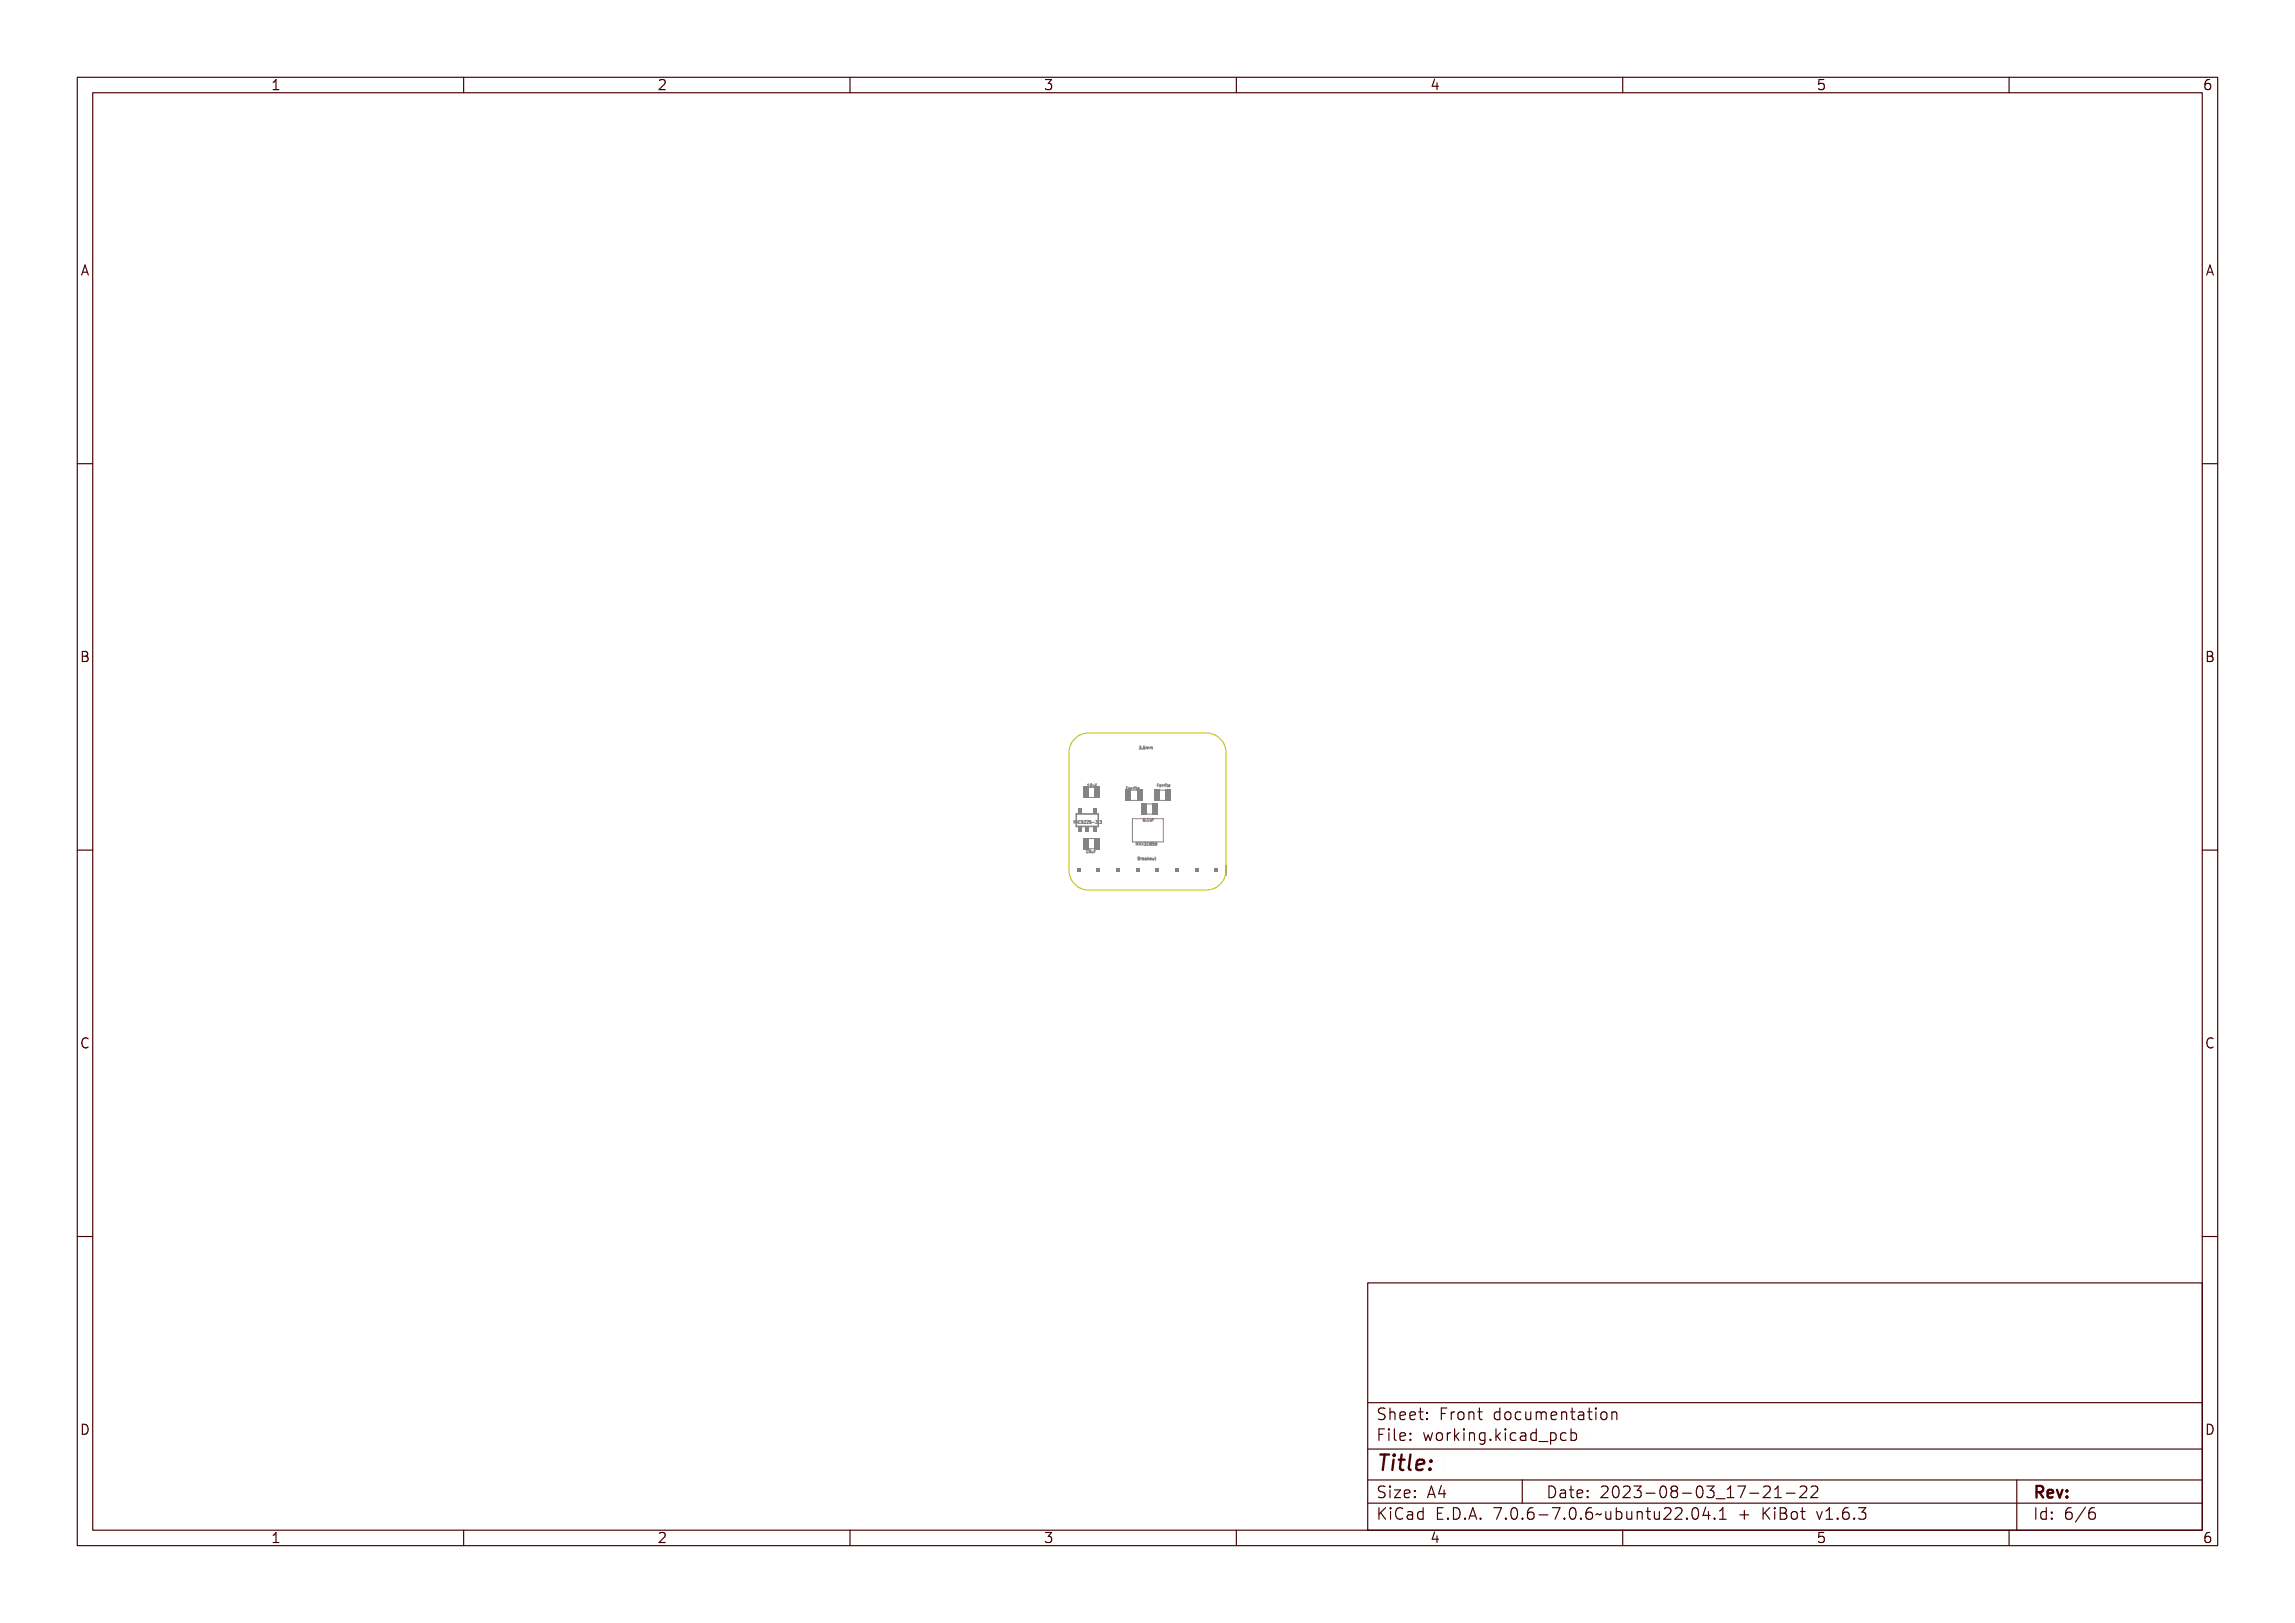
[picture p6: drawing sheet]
<svg xmlns="http://www.w3.org/2000/svg" width="297mm" height="210mm" viewBox="0 0 297 210" stroke-linecap="round" stroke-linejoin="round" font-family="sans-serif">
<defs><g id="words">
<text font-size="2.7" fill="#480000" x="178" y="190.3">Title:</text>
<g font-size="2" fill="#480000">
<text x="178" y="183.7">Sheet: Front documentation</text>
<text x="178" y="186.5">File: working.kicad_pcb</text>
<text x="178" y="193.9">Size: A4</text>
<text x="178" y="196.6">KiCad E.D.A. 7.0.6-7.0.6~ubuntu22.04.1 + KiBot v1.6.3</text>
<text x="200" y="193.9">Date: 2023-08-03_17-21-22</text>
<text x="263" y="196.6">Id: 6/6</text>
<text x="263" y="193.9">Rev:</text>
</g>
<g font-size="1.7" fill="#480000">
<text x="35" y="11.7">1</text>
<text x="85" y="11.7">2</text>
<text x="135" y="11.7">3</text>
<text x="185" y="11.7">4</text>
<text x="235" y="11.7">5</text>
<text x="285" y="11.7">6</text>
<text x="10.5" y="35.7">A</text>
<text x="285.5" y="35.7">A</text>
<text x="10.5" y="85.6">B</text>
<text x="285.5" y="85.6">B</text>
<text x="10.5" y="135.7">C</text>
<text x="285.5" y="135.7">C</text>
<text x="10.5" y="185.6">D</text>
<text x="285.5" y="185.6">D</text>
<text x="35" y="199.7">1</text>
<text x="85" y="199.7">2</text>
<text x="135" y="199.7">3</text>
<text x="185" y="199.7">4</text>
<text x="235" y="199.7">5</text>
<text x="285" y="199.7">6</text>
</g>
<g font-size=".5" fill="#848484">
<text x="140.6" y="101.8">10uF</text>
<text x="147.8" y="96.9">3.5mm</text>
<text x="149.4" y="101.8">Ferrite</text>
<text x="138.9" y="106.6">MIC5225-3.3</text>
<text x="145.7" y="102.2">Ferrite</text>
<text x="147.8" y="106.3">0.1uF</text>
<text x="140.7" y="110.4">10uF</text>
<text x="146.9" y="109.4">MAX31850</text>
<text x="147.3" y="111.3">Breakout</text>
</g>
</g></defs>
<g fill="none" stroke="#848484" stroke-width=".13">
<path d="M147.4 96.5h.3l-.2 .2 .2 .1M147.4 96.9h.1M147.4 96.9h.2M147.6 96.9h.1M147.7 96.8l-.1 .1M147.8 96.6h.2v.1a.11 .11 0 0 1 0 .2 .11 .11 0 0 1-.2 0l.2-.1h-.1l.1-.2zM148.2 96.9h.1zM148.4 96.6h.2l-.1 .1a.12 .12 0 0 1 .1 .1 .12 .12 0 0 1 0 .1 .12 .12 0 0 1-.2 0l.2-.1h-.2zM148.7 96.7h.2v.2v-.2l-.1 .2v-.2l-.1 .2zM149 96.7h.2v.2v-.2l-.1 .2v-.2l-.1 .2zM138.9 106.2l.1 .2 .2-.2v.4l-.1-.3-.1 .1-.1-.1v.3zM139.2 106.2h.2l-.1 .1v.2l.1 .1h-.2l.1-.1z"/>
<path d="M139.5 106.3h.2a.13 .13 0 0 0-.2 .1 .13 .13 0 0 0 .2 .1v.1a.18 .18 0 0 1-.2-.1 .18 .18 0 0 1 0-.2zM139.8 106.2h.2l-.1 .1a.12 .12 0 0 1 .1 .1 .12 .12 0 0 1 0 .2 .12 .12 0 0 1-.2-.1h.2l-.2-.1zM140.1 106.2l.2 .1-.2 .2 .2 .1h-.2l.2-.3zM140.4 106.2l.2 .1-.2 .2 .2 .1h-.2l.2-.3zM140.6 110.3h.2M140.6 110.1h.1M140.7 106.2h.2l-.2 .1a.12 .12 0 0 1 .2 .1 .12 .12 0 0 1-.1 .2 .12 .12 0 0 1-.1-.1h.2l-.2-.1zM140.7 101.5h.1v.3h.1h-.2l.1-.3zM140.8 110h.1v.3l.1 .1h-.2v-.3zM140.9 103.2h.7M141 106.4l.2 .1zM141 101.5a.16 .16 0 0 1 .2 .1 .16 .16 0 0 1-.2 .2z"/>
<path d="M141.1 101.5l.1 .1-.1 .2zM141.1 110a.16 .16 0 0 1 .2 .2 .16 .16 0 0 1-.2 .1zM141.1 110l.1 .1-.1 .2zM141.3 101.6l.1 .2 .1-.2v.2h-.2zM141.3 106.2h.2l-.1 .2a.11 .11 0 0 1 .1 .2 .11 .11 0 0 1-.2-.1h.2l-.2-.1 .1-.1zM141.3 110.1l.1 .2 .1-.2v.3l-.1-.1zM141.6 101.5h.2h-.2v.1h.2l-.2 .1v.1zM141.6 110h.2l-.1 .1v.1h.1h-.1v.2zM141.7 106.5v.1zM141.9 106.2h.1v.2a.11 .11 0 0 1 0 .2 .11 .11 0 0 1-.1-.1h.1l-.1-.1 .1-.1zM142.3 106.2h.2l-.1 .1h.1M142.5 106.3v.1"/>
<path d="M142.5 106.4v.1h-.2M145.7 101.8h.2l-.1 .1v.1h.1h-.1v.2zM146 102h.2v.1h-.2h.2v.1a.14 .14 0 0 1-.2-.1 .14 .14 0 0 1 0-.1zM146.1 102h.1zM146.3 101.9h.2l-.1 .1v.2zM146.5 105.9h4v3h-4zM146.6 101.9h.2l-.1 .1v.2zM146.9 101.9h.1v.3h.1h-.2h.1zM146.9 109l.2 .2 .1-.2v.4l-.1-.3v.2l-.1-.2-.1 .3zM147 101.8v.1zM147.2 101.9h.2l-.1 .1 .1 .2h-.1zM147.3 110.9l.2 .1v.1a.1 .1 0 0 1 0 .1 .1 .1 0 0 1-.1 .1h-.1z"/>
<path d="M147.3 109l.2 .4-.1-.1-.2 .1zM147.4 109.1v.2h-.1zM147.4 111.1h.1v.1h-.1zM147.4 111l.1 .1h-.1zM147.5 102h.2v.1h-.2h.2l-.1 .1a.14 .14 0 0 1-.1-.1 .14 .14 0 0 1 0-.1zM147.5 109l.2 .2 .1-.2-.1 .2 .1 .2-.1-.2-.2 .2 .1-.2zM147.5 102h.2zM147.7 111h.1l-.1 .1v.2zM147.8 109l.2 .1v.1a.11 .11 0 0 1 0 .2 .11 .11 0 0 1-.2-.1h.2l-.1-.1 .1-.1zM147.9 111h.2v.2h-.2h.2v.1a.14 .14 0 0 1-.2-.1 .14 .14 0 0 1 0-.2zM147.9 105.9a.16 .16 0 0 1 .2 .2 .16 .16 0 0 1-.2 .1zM148 111.1h.1z"/>
<path d="M148 106h.1l-.1 .2zM148.2 109h.1v.4h.1h-.2v-.3zM148.2 111h.2v.3h-.2v-.2h.2zM148.3 106.2v.1zM148.5 109.1a.2 .2 0 0 1 .1 .1 .2 .2 0 0 1 0 .2 .11 .11 0 0 1-.2-.1 .1 .1 0 0 1 .1-.1zM148.5 105.9h.1v.3l.1 .1h-.2l.1-.3zM148.5 110.9l.1 .2 .1-.1-.1 .1 .1 .2-.1-.2-.1 .2zM148.7 109h.2l-.1 .2a.12 .12 0 0 1 .1 0 .12 .12 0 0 1 0 .2 .12 .12 0 0 1-.2-.1h.2l-.2-.1zM148.8 106l.1 .2 .1-.2v.3l-.2-.1zM149.1 109a.16 .16 0 0 1 .1 .2 .16 .16 0 0 1-.2 .2zM149.1 105.9h.2l-.2 .1v.1h.2h-.2v.2zM149.1 111l.1 .3 .1-.3v.3h-.2z"/>
<path d="M149.1 109.1h.1l-.1 .3zM149.4 111l.1-.1 .1 .1-.1 .1 .1 .2h-.1zM149.5 101.5h.2h-.2v.1h.2l-.2 .1v.1zM149.5 109h.1a.17 .17 0 0 1 .1 .2 .17 .17 0 0 1-.2 .1zM149.8 101.6h.2v.1h-.2l.2 .1h-.1a.14 .14 0 0 1-.1 0 .14 .14 0 0 1 0-.2zM149.8 101.6l.1 .1zM150.1 101.6h.2h-.1v.2zM150.4 101.6h.2h-.1v.2zM150.7 101.6h.1v.2h.1h-.2zM150.7 101.4l.1 .1zM150.9 101.6l.1-.1 .2 .1h-.1l.1 .2h-.2zM151.3 101.6h.1l.1 .1h-.2l.2 .1h-.1a.14 .14 0 0 1-.2 0 .14 .14 0 0 1 .1-.2z"/>
<path d="M151.3 101.6l.1 .1z"/>
<circle cx="141.1" cy="101.6" r=".03"/>
<circle cx="141.1" cy="110.2" r=".03"/>
<circle cx="148" cy="106.1" r=".03"/>
<circle cx="148.3" cy="111.2" r=".06"/>
<circle cx="148.5" cy="109.1" r=".06"/>
<circle cx="148.5" cy="109.3" r=".07"/>
<circle cx="148.9" cy="111.1" r=".14"/>
<circle cx="148.9" cy="111.1" r=".1"/>
<circle cx="149.1" cy="109.2" r=".03"/>
</g>
<g fill="#848484">
<path d="M140.1 101.8h.8v1.4h-.8z" fill-rule="evenodd"/>
<path d="M141.6 101.8h.7v1.4h-.7z" fill-rule="evenodd"/>
</g>
<path d="M139.3 105.3h2.8v1.6h-2.8z" fill="none" stroke="#848484" stroke-width=".2"/>
<g fill="#848484">
<path d="M139.5 104.6h.5v.7h-.5z" fill-rule="evenodd"/>
<path d="M139.5 107h.5v.6h-.5z" fill-rule="evenodd"/>
<path d="M140.5 107h.5v.6h-.5z" fill-rule="evenodd"/>
<path d="M141.4 104.6h.5v.7h-.5z" fill-rule="evenodd"/>
<path d="M141.4 107h.5v.6h-.5z" fill-rule="evenodd"/>
</g>
<path d="M148.4 104h.8M148.4 105.3h.8" fill="none" stroke="#848484" stroke-width=".13"/>
<g fill="#848484">
<path d="M147.7 104h.8v1.4h-.8z" fill-rule="evenodd"/>
<path d="M149.2 104h.7v1.4h-.7z" fill-rule="evenodd"/>
</g>
<path d="M146.4 103.6h.7" fill="none" stroke="#848484" stroke-width=".13"/>
<g fill="#848484">
<path d="M145.6 102.2h.8v1.4h-.8z" fill-rule="evenodd"/>
<path d="M147.1 102.2h.7v1.4h-.7z" fill-rule="evenodd"/>
</g>
<path d="M158.7 112v1.3" fill="none" stroke="#848484" stroke-width=".2"/>
<g fill="#848484">
<path d="M157.1 112.4h.5v.5h-.5z" fill-rule="evenodd"/>
<path d="M154.6 112.4h.5v.5h-.5z" fill-rule="evenodd"/>
<path d="M152.1 112.4h.5v.5h-.5z" fill-rule="evenodd"/>
<path d="M149.5 112.4h.5v.5h-.5z" fill-rule="evenodd"/>
<path d="M147 112.4h.5v.5h-.5z" fill-rule="evenodd"/>
<path d="M144.4 112.4h.5v.5h-.5z" fill-rule="evenodd"/>
<path d="M141.9 112.4h.5v.5h-.5z" fill-rule="evenodd"/>
<path d="M139.4 112.4h.5v.5h-.5z" fill-rule="evenodd"/>
</g>
<path d="M150 103.6h.8M150 102.2h.8" fill="none" stroke="#848484" stroke-width=".13"/>
<g fill="#848484">
<path d="M150.8 102.2h.7v1.4h-.7z" fill-rule="evenodd"/>
<path d="M149.3 102.2h.8v1.4h-.8z" fill-rule="evenodd"/>
</g>
<path d="M140.9 109.8h.8M140.9 108.5h.8" fill="none" stroke="#848484" stroke-width=".13"/>
<g fill="#848484">
<path d="M141.7 108.4h.7v1.5h-.7z" fill-rule="evenodd"/>
<path d="M140.2 108.4h.8v1.5h-.8z" fill-rule="evenodd"/>
</g>
<path d="M138.9 95.8a2.54 2.54 0 0 1 2-1h15.2a2.54 2.54 0 0 1 2.6 2.6v15.2a2.54 2.54 0 0 1-2.6 2.6h-15.2a2.54 2.54 0 0 1-2.6-2.6v-15.2l.1-.6z" fill="none" stroke="#c2c200" stroke-width=".13"/>
<g fill="none" stroke="#480000" stroke-width=".15">
<path d="M10 10h277v190h-277zM12 12h273v186h-273zM60 10v2M110 10v2M160 10v2M210 10v2M260 10v2M10 60h2M285 60h2M10 110h2M285 110h2M10 160h2"/>
<path d="M285 160h2M177 166h108v32h-108zM60 198v2M110 198v2M160 198v2M177 181.5h108M177 187.5h108M177 191.5h108M177 194.5h108M178.1 195.2h.2v.6l.6-.6h.3l-.6 .6 .6 .8h-.2l-.5-.7-.2 .2v.5h-.2zM178.2 185h.9v.2h-.7v.4h.6v.2h-.6v.7h-.2zM178.3 182.4l.5-.1h.2v.2a.34 .34 0 0 0-.4-.1 .34 .34 0 0 0-.2 .4 .62 .62 0 0 1 .6 .7 .71 .71 0 0 1-.8 .2v-.2a.4 .4 0 0 0 .4 .1 .4 .4 0 0 0 .3-.3l-.4-.2a.4 .4 0 0 1-.3-.3 .4 .4 0 0 1 .1-.4z"/>
<path d="M178.3 192.5l.5-.1h.2v.2a.34 .34 0 0 0-.4-.1 .34 .34 0 0 0-.2 .4 .62 .62 0 0 1 .6 .7 .71 .71 0 0 1-.8 .2v-.2a.4 .4 0 0 0 .4 .1 .4 .4 0 0 0 .3-.3l-.4-.2a.4 .4 0 0 1-.3-.3 .4 .4 0 0 1 .1-.4zM179.4 182.2h.2v.6a.35 .35 0 0 1 .4-.1 .35 .35 0 0 1 .2 .4v.6h-.2v-.8l-.2-.1a.28 .28 0 0 0-.2 .3v.6h-.2zM179.5 185.4h.4v.9h.4v.2h-.9v-.2h.3v-.8h-.2zM179.5 192.8h.4v.9h.4v.1h-.9v-.1h.3v-.8h-.2zM179.5 195.6h.4v.9h.4v.1h-.9v-.1h.3v-.8h-.2zM179.7 184.9h.2v.3h-.2zM179.7 192.3h.2v.3h-.2zM179.7 195.1h.2v.3h-.2zM180.6 184.9h.4v1.3l.1 .1h.3v.2a.4 .4 0 0 1-.5-.4v-1h-.3zM180.6 192.8h.8v.1l-.6 .8h.6v.1h-.8v-.1l.6-.8h-.6zM180.7 182.8a.49 .49 0 0 1 .6-.1 .49 .49 0 0 1 .2 .5h-.8a.42 .42 0 0 0 .3 .4 .42 .42 0 0 0 .4-.1v.2a.6 .6 0 0 1-.8-.1 .6 .6 0 0 1 .1-.8zM180.7 195.4l.3-.2h.2h.3v.2a.43 .43 0 0 0-.6 0 .43 .43 0 0 0-.2 .5 .43 .43 0 0 0 .2 .5 .43 .43 0 0 0 .6 0v.2a.62 .62 0 0 1-.7 0 .62 .62 0 0 1-.3-.7z"/>
<path d="M180.8 182.9l.2-.1a.27 .27 0 0 1 .3 .3h-.6zM181.8 195.6a.5 .5 0 0 1 .6-.1 .5 .5 0 0 1 .2 .5v.6h-.1v-.1a.38 .38 0 0 1-.5 .2 .38 .38 0 0 1-.2-.5 .38 .38 0 0 1 .4-.2h.3a.35 .35 0 0 0-.3-.4 .35 .35 0 0 0-.4 .2zM181.9 182.8a.49 .49 0 0 1 .6-.1 .49 .49 0 0 1 .2 .5h-.8a.42 .42 0 0 0 .3 .4 .42 .42 0 0 0 .5-.1v.2a.6 .6 0 0 1-.9-.1 .6 .6 0 0 1 .1-.8zM181.9 185.5a.49 .49 0 0 1 .6-.1 .49 .49 0 0 1 .2 .5h-.8a.42 .42 0 0 0 .3 .4 .42 .42 0 0 0 .5-.1v.2a.6 .6 0 0 1-.9-.1 .6 .6 0 0 1 .1-.8zM181.9 192.9a.49 .49 0 0 1 .6-.1 .49 .49 0 0 1 .2 .5h-.8a.42 .42 0 0 0 .3 .4 .42 .42 0 0 0 .5-.1v.2a.6 .6 0 0 1-.9-.1 .6 .6 0 0 1 .1-.8zM182 196.2l.5-.1a.31 .31 0 0 1-.2 .4 .31 .31 0 0 1-.4-.1zM182 182.9l.2-.1a.27 .27 0 0 1 .3 .3h-.6zM182 185.6l.2-.1a.27 .27 0 0 1 .3 .3h-.6zM182 193l.2-.1a.27 .27 0 0 1 .3 .3h-.6zM183 195.7l.4-.2 .2 .2v-.6h.2v1.5h-.2v-.1a.42 .42 0 0 1-.5 .1 .42 .42 0 0 1-.2-.5zM183.2 195.8a.23 .23 0 0 1 .4 0v.3a.33 .33 0 0 1-.2 .4 .48 .48 0 0 1-.2-.7zM183.2 182.3h.2v.4h.4v.1h-.4v.7l.1 .1h.3v.1a.41 .41 0 0 1-.6-.3v-.6h-.3v-.1h.3z"/>
<path d="M183.3 185.4h.2v.3h-.2zM183.3 186.2h.2v.3h-.2zM183.3 192.8h.2v.3h-.2zM183.3 193.6h.2v.2h-.2zM184.5 182.7h.2v.3h-.2zM184.5 183.5h.2v.2h-.2zM185.2 185.4h.2l.2 .8 .1-.5h.2l.2 .5 .1-.8h.2l-.2 1.1h-.2l-.2-.7-.2 .7h-.1zM185.4 195.2h.9v.2h-.7v.4h.6v.2h-.6v.5h.7v.1h-.9zM185.7 192.4h.2l.5 1.4h-.2l-.1-.3h-.5l-.1 .3h-.2zM185.8 192.6l.2 .7h-.4zM186.6 182.3h.9v.2h-.7v.4h.6v.2h-.6v.6h-.2zM186.7 185.5a.56 .56 0 0 1 .8 .2 .56 .56 0 0 1-.3 .7 .57 .57 0 0 1-.6-.2 .57 .57 0 0 1 .1-.7z"/>
<path d="M186.8 185.6a.26 .26 0 0 1 .3-.1 .26 .26 0 0 1 .2 .2v.2a.33 .33 0 0 1-.3 .4l-.2-.2zM186.9 196.4h.2v.2h-.2zM187.1 192.4h.2v.9h.2v.2h-.2v.3h-.2v-.3h-.6v-.2zM187.1 192.6v.7h-.4zM187.8 195.2a.76 .76 0 0 1 .9 .7 .76 .76 0 0 1-.9 .7zM188 195.4a.5 .5 0 0 1 .5 .2 .5 .5 0 0 1 0 .5 .39 .39 0 0 1-.5 .4zM188 182.7h.2v.2a.41 .41 0 0 1 .6-.2v.2a.37 .37 0 0 0-.5-.1 .37 .37 0 0 0-.1 .4v.5h-.2zM188 185.4h.2v.2a.41 .41 0 0 1 .6-.2v.2a.37 .37 0 0 0-.5-.1 .37 .37 0 0 0-.1 .4v.6h-.2zM189.1 184.9h.1v.9l.5-.4h.2l-.4 .4 .5 .7h-.2l-.4-.6-.2 .1v.5h-.1zM189.1 182.8a.56 .56 0 0 1 .8 .2 .56 .56 0 0 1-.3 .7 .57 .57 0 0 1-.6-.2 .57 .57 0 0 1 .1-.7zM189.2 182.9a.26 .26 0 0 1 .3-.1 .26 .26 0 0 1 .2 .2v.2a.33 .33 0 0 1-.3 .4l-.2-.2zM189.3 196.4h.3v.2h-.3z"/>
<path d="M190.2 182.7h.2v.1a.35 .35 0 0 1 .4-.1 .35 .35 0 0 1 .3 .4v.6h-.2v-.8l-.2-.1a.28 .28 0 0 0-.3 .3v.6h-.2zM190.3 185.4h.4v.9h.4v.2h-.9v-.2h.4v-.8h-.3zM190.5 195.2h.3l.4 1.4h-.2l-.1-.3h-.5l-.1 .3h-.2zM190.6 184.9h.1v.3h-.1zM190.6 195.4l.2 .7h-.4zM191.4 185.4h.2v.1a.35 .35 0 0 1 .4-.1 .35 .35 0 0 1 .3 .4v.7h-.2v-.9l-.2-.1a.28 .28 0 0 0-.3 .3v.7h-.2zM191.7 182.3h.1v.4h.4v.1h-.4v.7l.1 .1h.3v.1a.41 .41 0 0 1-.5-.3v-.6h-.3v-.1h.3zM191.7 196.4h.3v.2h-.3zM192.7 185.5l.3-.2 .3 .2v-.1h.2v1a.53 .53 0 0 1-.8 .4v-.2a.36 .36 0 0 0 .4 .1 .36 .36 0 0 0 .2-.4l-.2 .1a.51 .51 0 0 1-.5-.2 .51 .51 0 0 1 0-.5zM192.8 185.6a.25 .25 0 0 1 .3-.1 .25 .25 0 0 1 .2 .2v.2a.32 .32 0 0 1-.3 .4 .47 .47 0 0 1-.2-.7zM193.8 195.2h.9l-.5 1.4h-.2l.5-1.2h-.7zM193.9 182.8l.3-.2 .3 .2v-.6h.2v1.5h-.2v-.1a.42 .42 0 0 1-.6 .1 .42 .42 0 0 1-.1-.5z"/>
<path d="M194.1 182.8a.42 .42 0 0 1 .4 .4 .42 .42 0 0 1-.3 .4 .48 .48 0 0 1-.1-.8zM194.1 186.2h.3v.3h-.3zM195.1 184.9h.2v.9l.4-.4h.3l-.5 .4 .5 .7h-.2l-.4-.6-.1 .1v.5h-.2zM195.1 182.8a.56 .56 0 0 1 .8 .2 .56 .56 0 0 1-.3 .7 .57 .57 0 0 1-.6-.2 .57 .57 0 0 1 .1-.7zM195.2 182.9a.26 .26 0 0 1 .3-.1 .26 .26 0 0 1 .2 .2v.2a.33 .33 0 0 1-.3 .4l-.2-.2zM195.3 196.4h.3v.2h-.3zM196.3 185.4h.5v.9h.3v.2h-.9v-.2h.4v-.8h-.3zM196.3 195.4a.45 .45 0 0 1 .5-.2 .45 .45 0 0 1 .3 .5v.2a.51 .51 0 0 1-.2 .6 .51 .51 0 0 1-.6 0l-.1-.6zM196.4 182.8l.5-.2 .2 .1v.2a.4 .4 0 0 0-.6 0 .4 .4 0 0 0 0 .6 .4 .4 0 0 0 .6 0v.2a.58 .58 0 0 1-.8-.1 .58 .58 0 0 1 .1-.8zM196.5 195.4a.39 .39 0 0 1 .4 .5v.2a.29 .29 0 0 1-.3 .4 .29 .29 0 0 1-.2-.4v-.5zM196.6 184.9h.2v.3h-.2zM197 191.5v3"/>
<path d="M197.4 182.7h.2v.8l.2 .1a.28 .28 0 0 0 .3-.3v-.6h.2v1h-.2v-.1a.35 .35 0 0 1-.4 .2 .35 .35 0 0 1-.3-.5zM197.6 185.5l.5-.2 .2 .1v.2a.4 .4 0 0 0-.6 0 .4 .4 0 0 0 0 .6 .4 .4 0 0 0 .6 0v.2a.58 .58 0 0 1-.8-.1 .58 .58 0 0 1 .1-.8zM197.7 196.4h.3v.2h-.3zM198.6 182.7h.1a.21 .21 0 0 1 .2-.1 .21 .21 0 0 1 .2 .2l.2-.2 .1 .1a1.27 1.27 0 0 1 .2 1h-.2v-.8l-.1-.1-.2 .1v.8h-.1v-.8l-.2-.1-.1 .1v.8h-.1zM198.7 185.4a.5 .5 0 0 1 .5-.1 .5 .5 0 0 1 .3 .5v.7h-.2v-.2a.38 .38 0 0 1-.5 .2 .38 .38 0 0 1-.2-.5 .38 .38 0 0 1 .5-.2h.2a.35 .35 0 0 0-.3-.4 .35 .35 0 0 0-.3 .2zM198.7 195.4l.3-.2h.2h.2v.2a.43 .43 0 0 0-.5 0 .43 .43 0 0 0-.1 .5 .44 .44 0 0 1 .6-.1 .44 .44 0 0 1 .1 .6 .47 .47 0 0 1-.6 .3 .47 .47 0 0 1-.3-.5v-.5zM198.8 186l.5-.1a.31 .31 0 0 1-.1 .4 .31 .31 0 0 1-.4-.1zM198.9 195.9a.3 .3 0 0 1 .4 .3 .3 .3 0 0 1-.4 .2l-.1-.2zM199.9 185.5l.3-.2 .3 .2v-.6h.2v1.6h-.2v-.2a.42 .42 0 0 1-.5 .1 .42 .42 0 0 1-.2-.5zM199.9 182.8a.49 .49 0 0 1 .6-.1 .49 .49 0 0 1 .2 .5h-.7a.42 .42 0 0 0 .2 .4 .42 .42 0 0 0 .5-.1v.2a.6 .6 0 0 1-.8-.1 .6 .6 0 0 1 0-.8zM200 196h.5v.2h-.5zM200 185.6a.23 .23 0 0 1 .4 0l.1 .3a.33 .33 0 0 1-.3 .4 .48 .48 0 0 1-.2-.7z"/>
<path d="M200.1 182.9l.2-.1a.27 .27 0 0 1 .3 .3h-.6zM200.1 192.4a.76 .76 0 0 1 1 .7 .76 .76 0 0 1-1 .7zM200.3 192.6a.5 .5 0 0 1 .5 .2 .5 .5 0 0 1 .1 .5 .39 .39 0 0 1-.6 .4zM200.9 186.8h1.2v.1h-1.2zM201 195.2h.9l-.5 1.4h-.2l.5-1.2h-.7zM201.1 182.7h.1v.1a.35 .35 0 0 1 .5-.1 .35 .35 0 0 1 .2 .4v.6h-.2v-.8l-.2-.1a.28 .28 0 0 0-.3 .3v.6h-.1zM201.4 192.8a.5 .5 0 0 1 .6-.1 .5 .5 0 0 1 .2 .5v.6h-.1v-.1a.38 .38 0 0 1-.5 .2 .38 .38 0 0 1-.2-.5 .38 .38 0 0 1 .4-.2h.3a.35 .35 0 0 0-.3-.4 .35 .35 0 0 0-.4 .2zM201.6 193.4l.5-.1a.31 .31 0 0 1-.2 .4 .31 .31 0 0 1-.4-.1zM202.2 185.4h.2v.1a.42 .42 0 0 1 .6-.1 .42 .42 0 0 1 .1 .5 .42 .42 0 0 1-.1 .5 .42 .42 0 0 1-.6-.1v.6h-.2zM202.5 182.3h.2v.4h.4v.1h-.4v.7l.1 .1h.3v.1a.41 .41 0 0 1-.6-.3v-.6h-.3v-.1h.3zM202.5 185.6a.24 .24 0 0 1 .3-.1 .24 .24 0 0 1 .1 .2l.1 .2a.32 .32 0 0 1-.3 .4 .48 .48 0 0 1-.2-.7zM202.5 196.4h.3v.2h-.3z"/>
<path d="M202.8 192.4h.2v.4h.4v.1h-.4v.7l.1 .1h.3v.1a.41 .41 0 0 1-.6-.3v-.6h-.3v-.1h.3zM203.5 182.7a.5 .5 0 0 1 .5-.1 .5 .5 0 0 1 .3 .5v.6h-.2v-.1a.38 .38 0 0 1-.5 .2 .38 .38 0 0 1-.2-.5 .38 .38 0 0 1 .5-.2h.2a.35 .35 0 0 0-.2-.4 .35 .35 0 0 0-.4 .2zM203.5 195.4a.45 .45 0 0 1 .6-.2 .45 .45 0 0 1 .2 .5v.2a.51 .51 0 0 1-.1 .6 .51 .51 0 0 1-.7 0l-.1-.6zM203.6 185.5l.5-.2 .2 .1v.2a.4 .4 0 0 0-.5 0 .4 .4 0 0 0 0 .6 .4 .4 0 0 0 .5 0v.2a.58 .58 0 0 1-.8-.1 .58 .58 0 0 1 .1-.8zM203.7 183.3l.4-.1a.31 .31 0 0 1-.1 .4 .31 .31 0 0 1-.4-.1zM203.7 195.4a.39 .39 0 0 1 .4 .5v.2a.29 .29 0 0 1-.2 .4 .29 .29 0 0 1-.3-.4v-.5zM203.9 192.9a.49 .49 0 0 1 .6-.1 .49 .49 0 0 1 .2 .5h-.8a.42 .42 0 0 0 .3 .4 .42 .42 0 0 0 .5-.1v.2a.6 .6 0 0 1-.9-.1 .6 .6 0 0 1 .1-.8zM204 193l.2-.1a.27 .27 0 0 1 .3 .3h-.6zM204.7 184.9h.1v.6a.41 .41 0 0 1 .6-.1 .41 .41 0 0 1 .2 .5 .42 .42 0 0 1-.2 .5 .42 .42 0 0 1-.6-.1v.2h-.1zM204.9 182.3h.2v.4h.4v.1h-.4v.7l.1 .1h.3v.1a.41 .41 0 0 1-.6-.3v-.6h-.3v-.1h.3zM204.9 185.6a.24 .24 0 0 1 .3-.1 .24 .24 0 0 1 .2 .2v.2a.32 .32 0 0 1-.3 .4 .48 .48 0 0 1-.2-.7zM204.9 196.4h.3v.2h-.3z"/>
<path d="M205.3 192.8h.2v.3h-.2zM205.3 193.6h.2v.2h-.2zM205.9 182.7h.5v.9h.3v.1h-.9v-.1h.4v-.8h-.3zM205.9 195.4l.3-.2h.2h.2v.2a.43 .43 0 0 0-.5 0 .43 .43 0 0 0-.1 .5 .44 .44 0 0 1 .6-.1 .44 .44 0 0 1 .1 .6 .47 .47 0 0 1-.5 .3 .47 .47 0 0 1-.4-.5v-.5zM206.1 195.9a.3 .3 0 0 1 .5 .3 .3 .3 0 0 1-.5 .2l-.1-.2zM206.2 182.2h.2v.3h-.2zM207 196l.3-.1 .5 .1 .2-.1a.32 .32 0 0 1-.5 .2h-.3l-.2 .1zM207.1 182.8a.56 .56 0 0 1 .8 .2 .56 .56 0 0 1-.2 .7 .57 .57 0 0 1-.7-.2 .57 .57 0 0 1 .1-.7zM207.3 182.9a.26 .26 0 0 1 .2-.1 .26 .26 0 0 1 .2 .2l.1 .2a.33 .33 0 0 1-.3 .4l-.3-.2zM207.4 192.5a.5 .5 0 0 1 .7 0 .5 .5 0 0 1-.1 .7l-.4 .5h.7v.1h-.9v-.1l.2-.3a.72 .72 0 0 0 .4-.8l-.3-.1-.3 .2zM208.3 182.7h.1v.1a.35 .35 0 0 1 .5-.1 .35 .35 0 0 1 .2 .4v.6h-.2v-.8l-.2-.1a.28 .28 0 0 0-.3 .3v.6h-.1zM208.3 195.6h.1l.1 .8 .2 .1a.28 .28 0 0 0 .2-.3v-.6h.2v1h-.2v-.1a.35 .35 0 0 1-.4 .2 .35 .35 0 0 1-.2-.5z"/>
<path d="M208.7 192.6a.45 .45 0 0 1 .5-.2 .45 .45 0 0 1 .3 .5v.2a.51 .51 0 0 1-.2 .6 .51 .51 0 0 1-.6 0l-.1-.6zM208.9 192.6a.39 .39 0 0 1 .4 .5v.2a.29 .29 0 0 1-.3 .4 .29 .29 0 0 1-.2-.4v-.5zM209.5 195.1h.2v.6a.41 .41 0 0 1 .5-.1 .41 .41 0 0 1 .2 .5 .42 .42 0 0 1-.2 .5 .42 .42 0 0 1-.5-.1v.1h-.2zM209.7 195.8a.24 .24 0 0 1 .3-.1 .24 .24 0 0 1 .2 .2v.2a.32 .32 0 0 1-.3 .4 .48 .48 0 0 1-.2-.7zM209.8 192.5a.5 .5 0 0 1 .7 0 .5 .5 0 0 1-.1 .7l-.4 .5h.7v.1h-.9v-.1l.2-.3a.72 .72 0 0 0 .4-.8l-.3-.1-.3 .2zM210 198v2M210.7 195.6h.2v.8l.2 .1a.28 .28 0 0 0 .2-.3v-.6h.2v1h-.2v-.1a.35 .35 0 0 1-.4 .2 .35 .35 0 0 1-.2-.5zM211 192.4a.49 .49 0 0 1 .6 0 .49 .49 0 0 1 .2 .6l-.2 .1a.45 .45 0 0 1 .2 .6 .45 .45 0 0 1-.6 .2l-.2-.1v-.2a.37 .37 0 0 0 .5 .1 .37 .37 0 0 0 .1-.5h-.4v-.2a.28 .28 0 0 0 .4-.1 .28 .28 0 0 0 0-.3 .28 .28 0 0 0-.4 0h-.2zM211.9 195.6h.2v.1a.35 .35 0 0 1 .4-.1 .35 .35 0 0 1 .2 .4v.6h-.2v-.8l-.2-.1a.28 .28 0 0 0-.2 .3v.6h-.2zM212.4 193.2h.5v.2h-.5zM213.3 195.2h.2v.4h.4v.1h-.4v.7l.1 .1h.3v.1a.41 .41 0 0 1-.6-.3v-.6h-.3v-.1h.3zM213.5 192.6a.45 .45 0 0 1 .5-.2 .45 .45 0 0 1 .3 .5v.2a.51 .51 0 0 1-.2 .6 .51 .51 0 0 1-.6 0l-.1-.6z"/>
<path d="M213.7 192.6a.39 .39 0 0 1 .4 .5v.2a.29 .29 0 0 1-.3 .4 .29 .29 0 0 1-.2-.4v-.5zM214.3 195.6h.2v.8l.2 .1a.28 .28 0 0 0 .2-.3v-.6h.2v1h-.2v-.1a.35 .35 0 0 1-.4 .2 .35 .35 0 0 1-.2-.5zM214.7 192.5a.41 .41 0 0 1 .6-.1 .41 .41 0 0 1 0 .6l-.1 .1a.43 .43 0 0 1 .3 .6 .43 .43 0 0 1-.7 .2 .41 .41 0 0 1-.2-.4 .41 .41 0 0 1 .3-.4l-.3-.2zM215.5 195.3a.5 .5 0 0 1 .7 0 .5 .5 0 0 1-.1 .7l-.4 .5h.6v.1h-.9v-.1l.3-.3a.72 .72 0 0 0 .3-.8l-.2-.1-.3 .2zM216 193.2h.5v.2h-.5zM216.7 195.3a.5 .5 0 0 1 .7 0 .5 .5 0 0 1-.1 .7l-.4 .5h.6v.1h-.9v-.1l.3-.3a.72 .72 0 0 0 .3-.8l-.2-.1-.3 .2zM217.1 192.6a.45 .45 0 0 1 .5-.2 .45 .45 0 0 1 .3 .5v.2a.51 .51 0 0 1-.2 .6 .51 .51 0 0 1-.6 0l-.1-.6zM217.3 192.6a.39 .39 0 0 1 .4 .5v.2a.29 .29 0 0 1-.3 .4 .29 .29 0 0 1-.2-.4v-.5zM218.2 196.4h.2v.2h-.2zM218.2 192.4a.49 .49 0 0 1 .6 0 .49 .49 0 0 1 .2 .6l-.2 .1a.45 .45 0 0 1 .2 .6 .45 .45 0 0 1-.6 .2l-.2-.1v-.2a.37 .37 0 0 0 .5 .1 .37 .37 0 0 0 .1-.5h-.4v-.2a.28 .28 0 0 0 .4-.1 .28 .28 0 0 0 0-.3 .28 .28 0 0 0-.4 0h-.2zM219.2 195.4a.45 .45 0 0 1 .5-.2 .45 .45 0 0 1 .3 .5v.2a.51 .51 0 0 1-.2 .6 .51 .51 0 0 1-.6 0l-.2-.6zM219.2 194.2h1.3v.1h-1.3z"/>
<path d="M219.4 195.4a.39 .39 0 0 1 .4 .5v.2a.29 .29 0 0 1-.3 .4 .29 .29 0 0 1-.3-.4l.1-.5zM220.7 192.5l.5-.1v1.3h.3v.1h-.8v-.1h.3v-1.1h-.3zM220.8 195.2h.2v.9h.2v.2h-.2v.3h-.2v-.3h-.6v-.2zM220.8 195.4v.7h-.4zM221.8 196.4h.2v.2h-.2zM221.8 192.4h.9l-.5 1.4h-.2l.5-1.2h-.7zM222.8 195.3l.5-.1v1.3h.3v.1h-.8v-.1h.3v-1.1h-.3zM223.2 193.2h.5v.2h-.5zM224.2 192.5a.5 .5 0 0 1 .8 0 .5 .5 0 0 1-.2 .7l-.4 .5h.7v.1h-.9v-.1l.2-.3a.72 .72 0 0 0 .4-.8l-.3-.1-.3 .2zM225.4 195.5h.2v.4h.4v.2h-.4v.4h-.2v-.4h-.4v-.2h.4zM225.5 192.5l.5-.1v1.3h.3v.1h-.8v-.1h.3v-1.1h-.3zM226.8 193.2h.5v.2h-.5z"/>
<path d="M227.5 195.2h.2v.6l.6-.6h.2l-.6 .6 .6 .8h-.2l-.5-.7-.1 .2v.5h-.2zM227.8 192.5a.5 .5 0 0 1 .8 0 .5 .5 0 0 1-.2 .7l-.4 .5h.7v.1h-.9v-.1l.2-.3a.72 .72 0 0 0 .4-.8l-.3-.1-.3 .2zM228.8 195.6h.4v.9h.4v.1h-.9v-.1h.4v-.8h-.3zM229 192.5a.5 .5 0 0 1 .8 0 .5 .5 0 0 1-.2 .7l-.4 .5h.7v.1h-.9v-.1l.2-.3a.72 .72 0 0 0 .4-.8l-.3-.1-.3 .2zM229.1 195.1h.1v.3h-.1zM229.9 195.2h.4a.35 .35 0 0 1 .5 .2 .35 .35 0 0 1-.3 .5 .41 .41 0 0 1 .3 .5 .41 .41 0 0 1-.5 .2h-.4zM230.1 196h.2a.27 .27 0 0 1 .3 .2 .27 .27 0 0 1-.3 .3h-.2zM230.1 195.4h.2a.23 .23 0 0 1 .3 .2 .23 .23 0 0 1-.3 .2h-.2zM231.2 193.2h1.1M231.2 195.7a.56 .56 0 0 1 .8 .2 .56 .56 0 0 1-.3 .7 .57 .57 0 0 1-.6-.2 .57 .57 0 0 1 .1-.7zM231.3 195.8a.26 .26 0 0 1 .3-.1 .26 .26 0 0 1 .2 .2v.2a.33 .33 0 0 1-.3 .4l-.2-.2zM232.6 195.2h.1v.4h.4v.1h-.4l.1 .7v.1h.3v.1a.41 .41 0 0 1-.5-.3v-.6h-.3v-.1h.3z"/>
<path d="M233 192.4l.2-.1h.3a.41 .41 0 0 1 .2 .6l-.8 .9h.9M234.4 192.4l.2-.1h.4a.41 .41 0 0 1 .2 .6l-.9 .9h.9M234.6 195.6h.2l.3 .9 .4-.9h.2l-.4 1h-.3zM236 195.3l.5-.1v1.3h.3v.1h-.8v-.1h.3v-1.1h-.3zM237.4 196.4h.3v.2h-.3zM238.4 195.4l.3-.2h.2h.2v.2a.43 .43 0 0 0-.5 0 .43 .43 0 0 0-.1 .5 .44 .44 0 0 1 .6-.1 .44 .44 0 0 1 .1 .6 .47 .47 0 0 1-.5 .3 .47 .47 0 0 1-.4-.5v-.5zM238.6 195.9a.3 .3 0 0 1 .4 .3 .3 .3 0 0 1-.4 .2l-.1-.2zM239.8 196.4h.3v.2h-.3zM240.7 195.2a.49 .49 0 0 1 .6 0 .49 .49 0 0 1 .2 .6l-.2 .1a.45 .45 0 0 1 .2 .6 .45 .45 0 0 1-.6 .2l-.2-.1v-.2a.37 .37 0 0 0 .5 .1 .37 .37 0 0 0 .1-.5l-.4-.1v-.1a.28 .28 0 0 0 .4-.1 .28 .28 0 0 0 0-.3 .28 .28 0 0 0-.4 0h-.2zM260 198v2M261 191.5v6.5M263.2 195.2h.8v.2h-.3v1.1h.3v.1h-.8v-.1h.3v-1.1h-.3z"/>
<path d="M264.4 195.7l.3-.2 .3 .2v-.6h.2v1.5h-.2v-.1a.42 .42 0 0 1-.5 .1 .42 .42 0 0 1-.2-.5zM264.6 195.8a.23 .23 0 0 1 .4 0v.3a.33 .33 0 0 1-.2 .4 .48 .48 0 0 1-.2-.7zM265.9 195.6h.2v.3h-.2zM265.9 196.4h.2v.2h-.2zM268.1 195.4l.2-.2h.3h.2v.2a.43 .43 0 0 0-.5 0 .43 .43 0 0 0-.2 .5 .44 .44 0 0 1 .7-.1 .44 .44 0 0 1 .1 .6 .47 .47 0 0 1-.6 .3 .47 .47 0 0 1-.3-.5v-.5zM268.2 195.9a.3 .3 0 0 1 .5 .3 .3 .3 0 0 1-.5 .2v-.2zM269.9 195.2h.2l-.8 1.6h-.2zM270.5 195.4l.2-.2h.3h.2v.2a.43 .43 0 0 0-.5 0 .43 .43 0 0 0-.2 .5 .44 .44 0 0 1 .7-.1 .44 .44 0 0 1 .1 .6 .47 .47 0 0 1-.6 .3 .47 .47 0 0 1-.3-.5v-.5zM270.6 195.9a.3 .3 0 0 1 .5 .3 .3 .3 0 0 1-.5 .2v-.2z"/>
<circle cx="196.7" cy="195.9" r=".13"/>
<circle cx="203.9" cy="195.9" r=".13"/>
<circle cx="209" cy="193.1" r=".13"/>
<circle cx="213.8" cy="193.1" r=".13"/>
<circle cx="215" cy="193.4" r=".29"/>
<circle cx="215" cy="192.8" r=".25"/>
<circle cx="217.4" cy="193.1" r=".13"/>
<circle cx="219.5" cy="195.9" r=".13"/>
</g>
<g fill="none" stroke="#480000" stroke-width=".3">
<path d="M178.1 188.4h1.4v.2h-.6v1.7h-.2v-1.7h-.6zM179.9 188.8h.7v1.3h.4v.2h-1.2v-.2h.5v-1.1h-.4zM180.3 188.3h.3v.3h-.3zM181.8 188.4h.2v.4h.6v.2h-.6v1l.2 .1h.4v.2a.55 .55 0 0 1-.8-.5v-.8h-.4v-.2h.4zM183 188.3h.6l.1 1.6 .1 .2h.4v.2a.54 .54 0 0 1-.8-.5v-1.4h-.4zM184.8 189a.65 .65 0 0 1 .8-.1 .65 .65 0 0 1 .3 .7h-1.1a.56 .56 0 0 0 .4 .5 .56 .56 0 0 0 .6-.1v.2a.81 .81 0 0 1-1.1-.1 .81 .81 0 0 1 .1-1.1zM185 189.1a.38 .38 0 0 1 .4-.1 .38 .38 0 0 1 .2 .4h-.8zM186.7 188.9h.3v.4h-.3zM186.7 189.9h.3v.4h-.3zM263.1 192.4a.73 .73 0 0 1 .9 .2 .36 .36 0 0 1-.3 .6l.2 .1 .3 .5h-.2l-.3-.4-.2-.2h-.2v.6h-.2zM263.3 192.6h.2a.26 .26 0 0 1 .3 .2 .26 .26 0 0 1-.2 .3h-.3zM264.5 192.9a.49 .49 0 0 1 .6-.1 .49 .49 0 0 1 .2 .5h-.8a.42 .42 0 0 0 .3 .4 .42 .42 0 0 0 .4-.1v.2a.6 .6 0 0 1-.8-.1 .6 .6 0 0 1 .1-.8z"/>
<path d="M264.6 193l.2-.1a.27 .27 0 0 1 .3 .3h-.6zM265.5 192.8h.2l.3 .9 .3-.9h.2l-.4 1h-.2zM267.1 192.8h.2v.3h-.2zM267.1 193.6h.2v.2h-.2z"/>
</g>
<use href="#words"/>
</svg>
